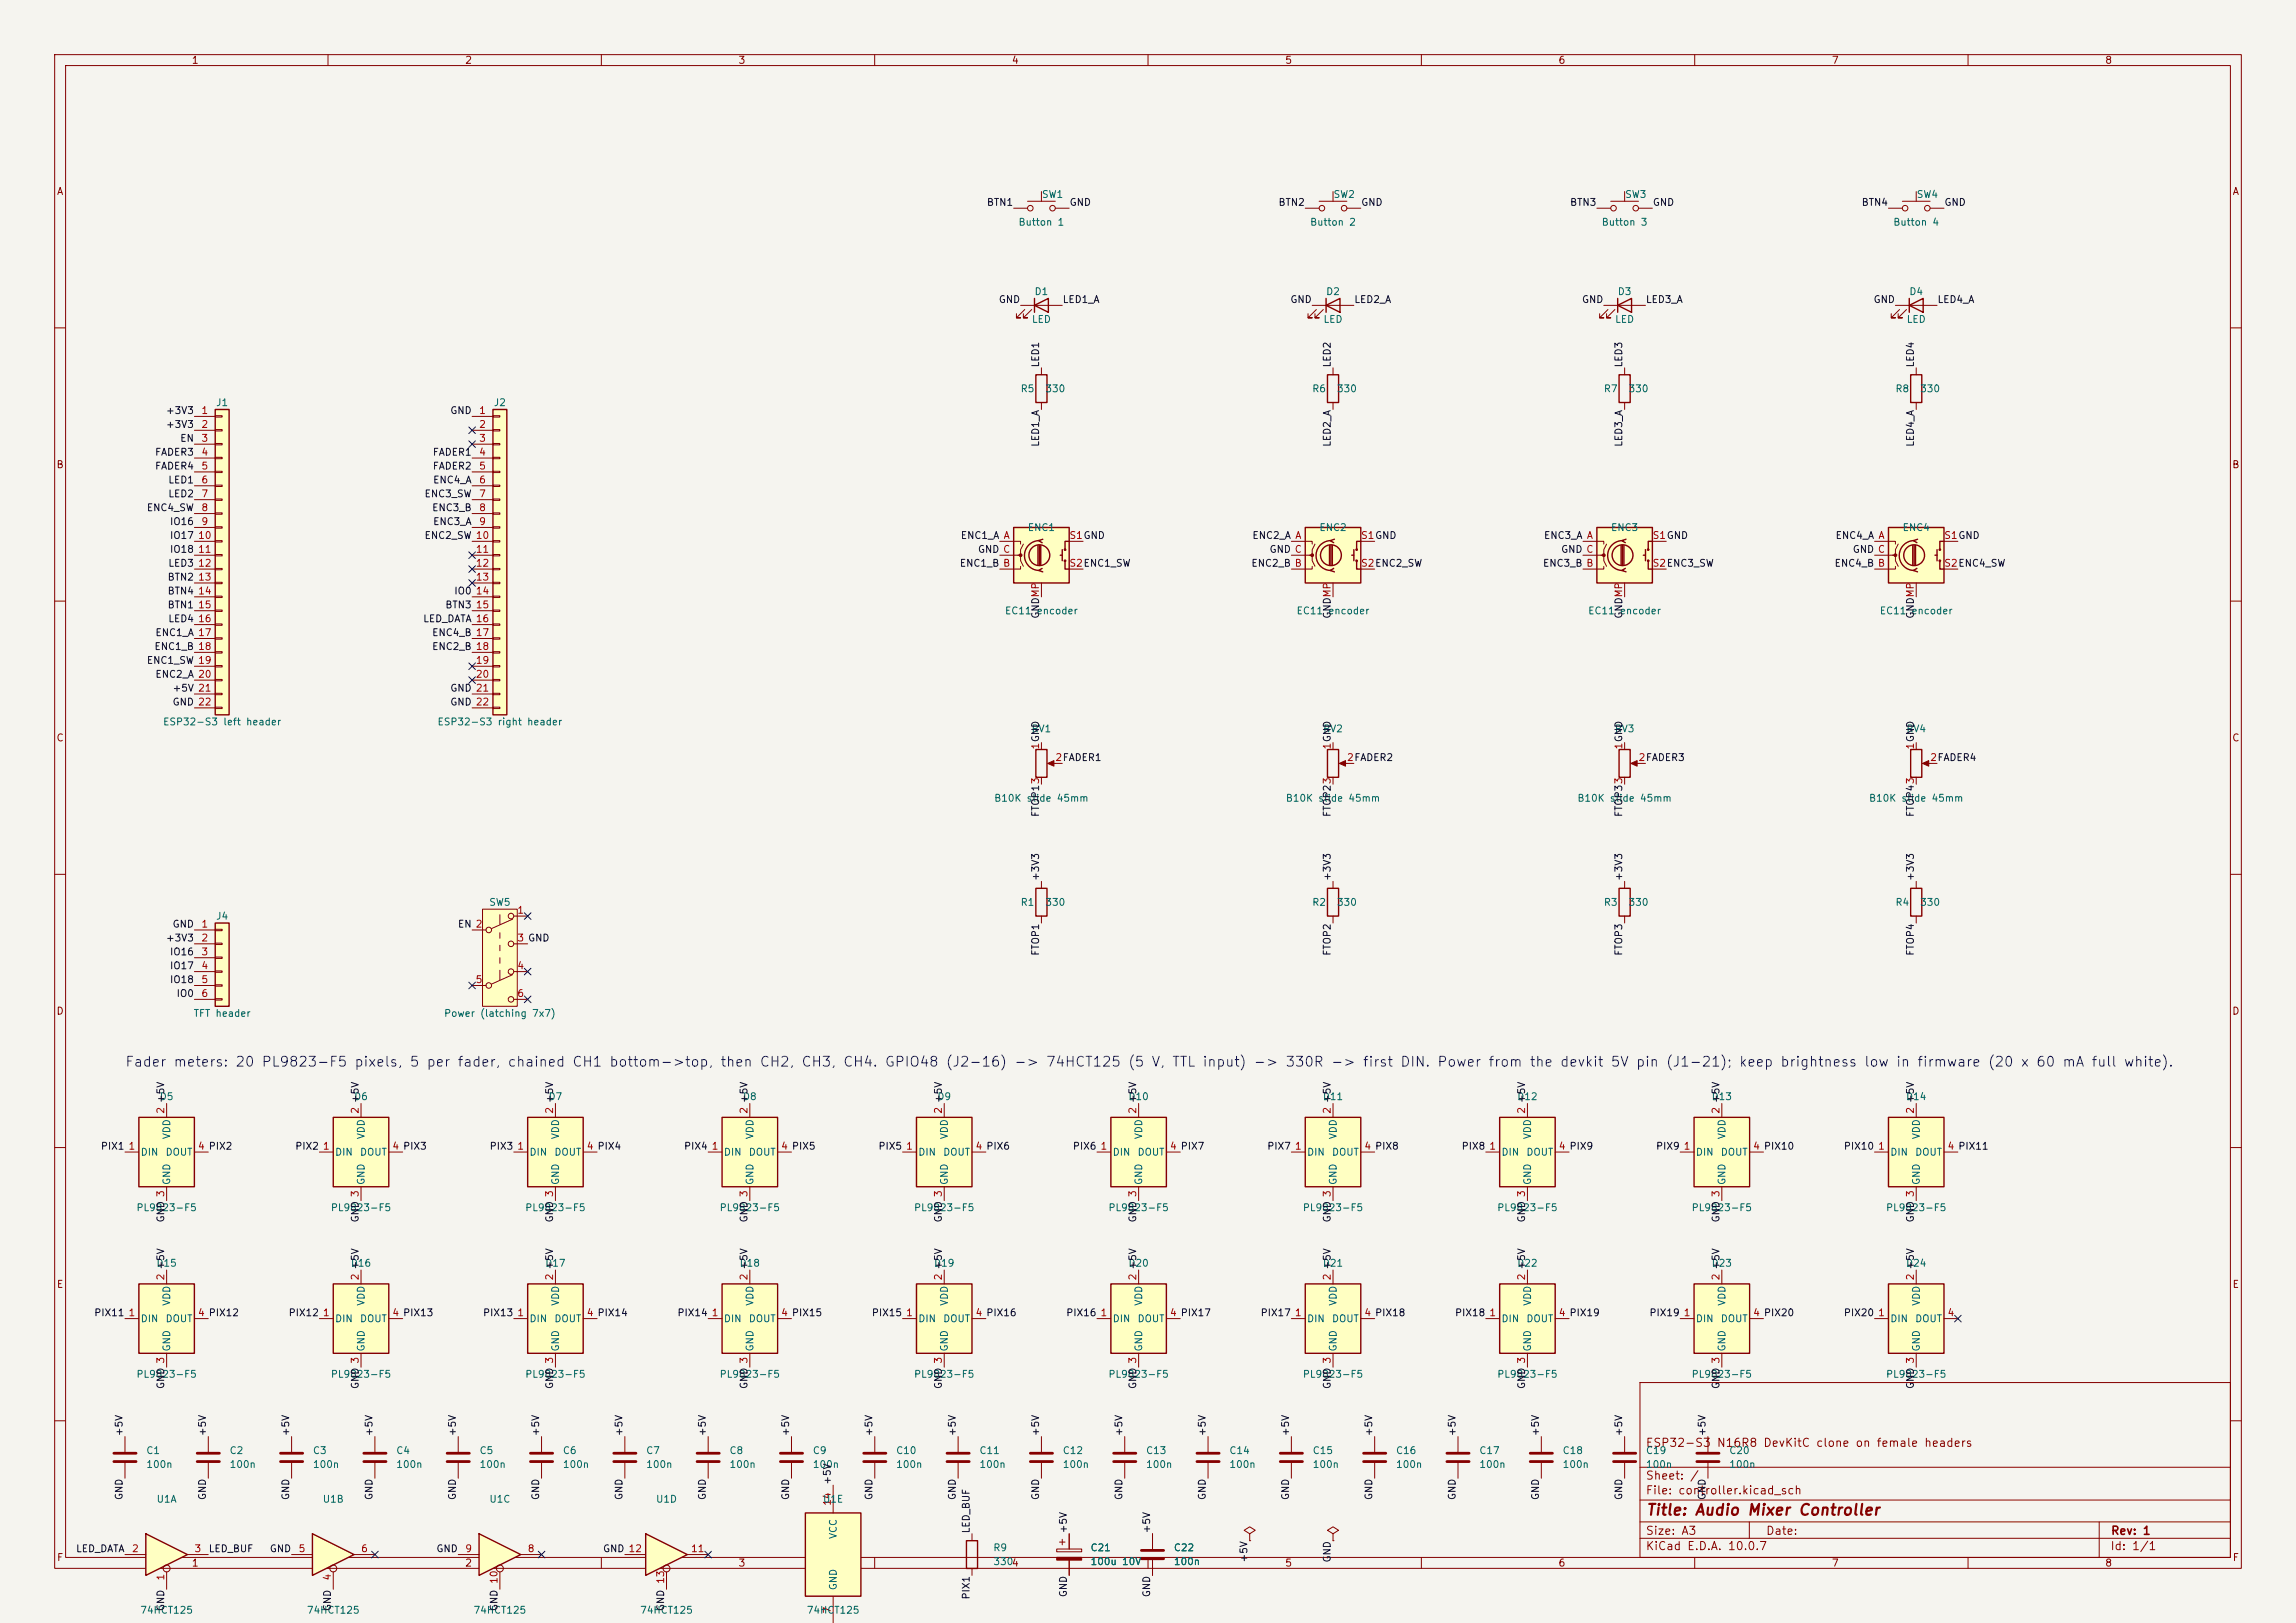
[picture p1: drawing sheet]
<svg xmlns="http://www.w3.org/2000/svg" width="420mm" height="297mm" viewBox="0 0 420 297" stroke-linecap="round" stroke-linejoin="round" font-family="sans-serif">
<defs><g id="words">
<text font-size="2" fill="#840000" x="301" y="277.8">Title: Audio Mixer Controller</text>
<text font-size="1.8" fill="#0000c2" x="22.8" y="195.6">Fader meters: 20 PL9823-F5 pixels, 5 per fader, chained CH1 bottom-&gt;top, then CH2, CH3, CH4. GPIO48 (J2-16) -&gt; 74HCT125 (5 V, TTL input) -&gt; 330R -&gt; first DIN. Power from the devkit 5V pin (J1-21); keep brightness low in firmware (20 x 60 mA full white).</text>
<g font-size="1.5" fill="#840000">
<text x="300.9" y="265.1">ESP32-S3 N16R8 DevKitC clone on female headers</text>
<text x="300.9" y="273.8">File: controller.kicad_sch</text>
<text x="300.9" y="271.1">Sheet: /</text>
<text x="300.9" y="281.2">Size: A3</text>
<text x="322.9" y="281.2">Date:</text>
<text x="386" y="281.2">Rev: 1</text>
<text x="300.9" y="284">KiCad E.D.A. 10.0.7</text>
<text x="385.9" y="284">Id: 1/1</text>
</g>
<g font-size="1.3" fill="#840000">
<text x="35" y="12">1</text>
<text x="85" y="12">2</text>
<text x="135" y="12">3</text>
<text x="185" y="12">4</text>
<text x="235" y="12">5</text>
<text x="285" y="12">6</text>
<text x="335" y="12">7</text>
<text x="385" y="12">8</text>
<text x="10.3" y="36">A</text>
<text x="408.3" y="36">A</text>
<text x="10.2" y="86">B</text>
<text x="408.2" y="86">B</text>
<text x="10.2" y="136">C</text>
<text x="408.2" y="136">C</text>
<text x="10.2" y="186">D</text>
<text x="408.2" y="186">D</text>
<text x="10.3" y="236">E</text>
<text x="408.3" y="236">E</text>
<text x="10.3" y="286">F</text>
<text x="35" y="287">1</text>
<text x="85" y="287">2</text>
<text x="135" y="287">3</text>
<text x="235" y="287">5</text>
<text x="285" y="287">6</text>
<text x="335" y="287">7</text>
<text x="385" y="287">8</text>
<text x="408.3" y="286">F</text>
</g>
<g font-size="1.3" fill="#0f0f0f">
<text x="180.4" y="38">BTN1</text>
<text x="195.6" y="38">GND</text>
<text x="233.8" y="38">BTN2</text>
<text x="248.9" y="38">GND</text>
<text x="287.1" y="38">BTN3</text>
<text x="302.2" y="38">GND</text>
<text x="340.4" y="38">BTN4</text>
<text x="355.6" y="38">GND</text>
<text x="182.6" y="55.8">GND</text>
<text x="194.3" y="55.8">LED1_A</text>
<text x="235.9" y="55.8">GND</text>
<text x="247.6" y="55.8">LED2_A</text>
<text x="289.3" y="55.8">GND</text>
<text x="301" y="55.8">LED3_A</text>
<text x="342.6" y="55.8">GND</text>
<text x="354.3" y="55.8">LED4_A</text>
<text x="190.4" y="67.3" transform="rotate(-90 190.4 67.3)">LED1</text>
<text x="243.7" y="67.3" transform="rotate(-90 243.7 67.3)">LED2</text>
<text x="297.1" y="67.3" transform="rotate(-90 297.1 67.3)">LED3</text>
<text x="350.4" y="67.3" transform="rotate(-90 350.4 67.3)">LED4</text>
<text x="30.3" y="76.1">+3V3</text>
<text x="82.3" y="76.1">GND</text>
<text x="28.3" y="83.7">FADER3</text>
<text x="30.3" y="78.6">+3V3</text>
<text x="32.9" y="81.2">EN</text>
<text x="79.1" y="83.7">FADER1</text>
<text x="190.4" y="81.9" transform="rotate(-90 190.4 81.9)">LED1_A</text>
<text x="243.7" y="81.9" transform="rotate(-90 243.7 81.9)">LED2_A</text>
<text x="297.1" y="81.9" transform="rotate(-90 297.1 81.9)">LED3_A</text>
<text x="350.4" y="81.9" transform="rotate(-90 350.4 81.9)">LED4_A</text>
<text x="28.3" y="86.2">FADER4</text>
<text x="30.7" y="88.8">LED1</text>
<text x="79.1" y="86.2">FADER2</text>
<text x="79.1" y="88.8">ENC4_A</text>
<text x="26.7" y="93.9">ENC4_SW</text>
<text x="30.7" y="91.3">LED2</text>
<text x="77.5" y="91.3">ENC3_SW</text>
<text x="78.9" y="93.9">ENC3_B</text>
<text x="31" y="96.4">IO16</text>
<text x="31" y="98.9">IO17</text>
<text x="31" y="101.5">IO18</text>
<text x="77.5" y="98.9">ENC2_SW 10</text>
<text x="79.1" y="96.4">ENC3_A</text>
<text x="175.6" y="98.9">ENC1_A A</text>
<text x="178.8" y="101.5">GND C</text>
<text x="229" y="98.9">ENC2_A A</text>
<text x="232.1" y="101.5">GND C</text>
<text x="282.3" y="98.9">ENC3_A A</text>
<text x="285.5" y="101.5">GND C</text>
<text x="335.7" y="98.9">ENC4_A A</text>
<text x="338.8" y="101.5">GND C</text>
<text x="30.6" y="106.6">BTN2</text>
<text x="30.7" y="104">LED3</text>
<text x="175.5" y="104">ENC1_B B</text>
<text x="228.8" y="104">ENC2_B B</text>
<text x="282.1" y="104">ENC3_B B</text>
<text x="335.5" y="104">ENC4_B B</text>
<text x="30.6" y="109.1">BTN4</text>
<text x="30.6" y="111.6">BTN1</text>
<text x="81.4" y="111.6">BTN3</text>
<text x="83" y="109.1">IO0</text>
<text x="190.4" y="113.3" transform="rotate(-90 190.4 113.3)">GNDMP</text>
<text x="243.7" y="113.3" transform="rotate(-90 243.7 113.3)">GNDMP</text>
<text x="297.1" y="113.3" transform="rotate(-90 297.1 113.3)">GNDMP</text>
<text x="350.4" y="113.3" transform="rotate(-90 350.4 113.3)">GNDMP</text>
<text x="28.1" y="119.3">ENC1_B 18</text>
<text x="28.3" y="116.7">ENC1_A 17</text>
<text x="30.7" y="114.2">LED4</text>
<text x="77.3" y="114.2">LED_DATA 16</text>
<text x="78.9" y="119.3">ENC2_B 18</text>
<text x="78.9" y="116.7">ENC4_B 17</text>
<text x="26.7" y="121.8">ENC1_SW 19</text>
<text x="28.3" y="124.3">ENC2_A 20</text>
<text x="31.5" y="126.9">+5V 21</text>
<text x="31.5" y="129.4">GND 22</text>
<text x="82.3" y="126.9">GND 21</text>
<text x="82.3" y="129.4">GND 22</text>
<text x="190.4" y="149.6" transform="rotate(-90 190.4 149.6)">FTOP13</text>
<text x="243.7" y="149.6" transform="rotate(-90 243.7 149.6)">FTOP23</text>
<text x="297.1" y="149.6" transform="rotate(-90 297.1 149.6)">FTOP33</text>
<text x="350.4" y="149.6" transform="rotate(-90 350.4 149.6)">FTOP43</text>
<text x="190.4" y="161.3" transform="rotate(-90 190.4 161.3)">+3V3</text>
<text x="243.7" y="161.3" transform="rotate(-90 243.7 161.3)">+3V3</text>
<text x="297.1" y="161.3" transform="rotate(-90 297.1 161.3)">+3V3</text>
<text x="350.4" y="161.3" transform="rotate(-90 350.4 161.3)">+3V3</text>
<text x="30.3" y="172.6">+3V3</text>
<text x="31.5" y="170.1">GND</text>
<text x="83.7" y="170.1">EN 2</text>
<text x="31" y="175.1">IO16</text>
<text x="31" y="177.7">IO17</text>
<text x="190.4" y="175" transform="rotate(-90 190.4 175)">FTOP1</text>
<text x="243.7" y="175" transform="rotate(-90 243.7 175)">FTOP2</text>
<text x="297.1" y="175" transform="rotate(-90 297.1 175)">FTOP3</text>
<text x="350.4" y="175" transform="rotate(-90 350.4 175)">FTOP4</text>
<text x="31" y="180.2">IO18</text>
<text x="32.2" y="182.8">IO0</text>
<text x="18.3" y="210.7">PIX1</text>
<text x="53.9" y="210.7">PIX2</text>
<text x="89.5" y="210.7">PIX3</text>
<text x="125" y="210.7">PIX4</text>
<text x="160.6" y="210.7">PIX5</text>
<text x="196.1" y="210.7">PIX6</text>
<text x="231.7" y="210.7">PIX7</text>
<text x="267.3" y="210.7">PIX8</text>
<text x="302.8" y="210.7">PIX9</text>
<text x="337.2" y="210.7">PIX10</text>
<text x="30.4" y="223.8" transform="rotate(-90 30.4 223.8)">GND 3</text>
<text x="65.9" y="223.8" transform="rotate(-90 65.9 223.8)">GND 3</text>
<text x="101.5" y="223.8" transform="rotate(-90 101.5 223.8)">GND 3</text>
<text x="137" y="223.8" transform="rotate(-90 137 223.8)">GND 3</text>
<text x="172.6" y="223.8" transform="rotate(-90 172.6 223.8)">GND 3</text>
<text x="208.2" y="223.8" transform="rotate(-90 208.2 223.8)">GND 3</text>
<text x="243.7" y="223.8" transform="rotate(-90 243.7 223.8)">GND 3</text>
<text x="279.3" y="223.8" transform="rotate(-90 279.3 223.8)">GND 3</text>
<text x="314.8" y="223.8" transform="rotate(-90 314.8 223.8)">GND 3</text>
<text x="350.4" y="223.8" transform="rotate(-90 350.4 223.8)">GND 3</text>
<text x="17.1" y="241.2">PIX11</text>
<text x="52.7" y="241.2">PIX12</text>
<text x="88.2" y="241.2">PIX13</text>
<text x="123.8" y="241.2">PIX14</text>
<text x="159.4" y="241.2">PIX15</text>
<text x="194.9" y="241.2">PIX16</text>
<text x="230.5" y="241.2">PIX17</text>
<text x="266" y="241.2">PIX18</text>
<text x="301.6" y="241.2">PIX19</text>
<text x="337.2" y="241.2">PIX20</text>
<text x="30.4" y="254.3" transform="rotate(-90 30.4 254.3)">GND 3</text>
<text x="65.9" y="254.3" transform="rotate(-90 65.9 254.3)">GND 3</text>
<text x="101.5" y="254.3" transform="rotate(-90 101.5 254.3)">GND 3</text>
<text x="137" y="254.3" transform="rotate(-90 137 254.3)">GND 3</text>
<text x="172.6" y="254.3" transform="rotate(-90 172.6 254.3)">GND 3</text>
<text x="208.2" y="254.3" transform="rotate(-90 208.2 254.3)">GND 3</text>
<text x="243.7" y="254.3" transform="rotate(-90 243.7 254.3)">GND 3</text>
<text x="279.3" y="254.3" transform="rotate(-90 279.3 254.3)">GND 3</text>
<text x="314.8" y="254.3" transform="rotate(-90 314.8 254.3)">GND 3</text>
<text x="350.4" y="254.3" transform="rotate(-90 350.4 254.3)">GND 3</text>
<text x="22.7" y="262.9" transform="rotate(-90 22.7 262.9)">+5V</text>
<text x="38" y="262.9" transform="rotate(-90 38 262.9)">+5V</text>
<text x="53.2" y="262.9" transform="rotate(-90 53.2 262.9)">+5V</text>
<text x="68.5" y="262.9" transform="rotate(-90 68.5 262.9)">+5V</text>
<text x="83.7" y="262.9" transform="rotate(-90 83.7 262.9)">+5V</text>
<text x="98.9" y="262.9" transform="rotate(-90 98.9 262.9)">+5V</text>
<text x="114.2" y="262.9" transform="rotate(-90 114.2 262.9)">+5V</text>
<text x="129.4" y="262.9" transform="rotate(-90 129.4 262.9)">+5V</text>
<text x="144.7" y="262.9" transform="rotate(-90 144.7 262.9)">+5V</text>
<text x="159.9" y="262.9" transform="rotate(-90 159.9 262.9)">+5V</text>
<text x="175.1" y="262.9" transform="rotate(-90 175.1 262.9)">+5V</text>
<text x="190.4" y="262.9" transform="rotate(-90 190.4 262.9)">+5V</text>
<text x="205.6" y="262.9" transform="rotate(-90 205.6 262.9)">+5V</text>
<text x="220.9" y="262.9" transform="rotate(-90 220.9 262.9)">+5V</text>
<text x="236.1" y="262.9" transform="rotate(-90 236.1 262.9)">+5V</text>
<text x="251.3" y="262.9" transform="rotate(-90 251.3 262.9)">+5V</text>
<text x="266.6" y="262.9" transform="rotate(-90 266.6 262.9)">+5V</text>
<text x="281.8" y="262.9" transform="rotate(-90 281.8 262.9)">+5V</text>
<text x="297.1" y="262.9" transform="rotate(-90 297.1 262.9)">+5V</text>
<text x="312.3" y="262.9" transform="rotate(-90 312.3 262.9)">+5V</text>
<text x="22.7" y="274.6" transform="rotate(-90 22.7 274.6)">GND</text>
<text x="38" y="274.6" transform="rotate(-90 38 274.6)">GND</text>
<text x="53.2" y="274.6" transform="rotate(-90 53.2 274.6)">GND</text>
<text x="68.5" y="274.6" transform="rotate(-90 68.5 274.6)">GND</text>
<text x="83.7" y="274.6" transform="rotate(-90 83.7 274.6)">GND</text>
<text x="98.9" y="274.6" transform="rotate(-90 98.9 274.6)">GND</text>
<text x="114.2" y="274.6" transform="rotate(-90 114.2 274.6)">GND</text>
<text x="129.4" y="274.6" transform="rotate(-90 129.4 274.6)">GND</text>
<text x="144.7" y="274.6" transform="rotate(-90 144.7 274.6)">GND</text>
<text x="152.3" y="271.8" transform="rotate(-90 152.3 271.8)">+5V</text>
<text x="159.9" y="274.6" transform="rotate(-90 159.9 274.6)">GND</text>
<text x="175.1" y="274.6" transform="rotate(-90 175.1 274.6)">GND</text>
<text x="190.4" y="274.6" transform="rotate(-90 190.4 274.6)">GND</text>
<text x="205.6" y="274.6" transform="rotate(-90 205.6 274.6)">GND</text>
<text x="220.9" y="274.6" transform="rotate(-90 220.9 274.6)">GND</text>
<text x="236.1" y="274.6" transform="rotate(-90 236.1 274.6)">GND</text>
<text x="251.3" y="274.6" transform="rotate(-90 251.3 274.6)">GND</text>
<text x="266.6" y="274.6" transform="rotate(-90 266.6 274.6)">GND</text>
<text x="281.8" y="274.6" transform="rotate(-90 281.8 274.6)">GND</text>
<text x="297.1" y="274.6" transform="rotate(-90 297.1 274.6)">GND</text>
<text x="312.3" y="274.6" transform="rotate(-90 312.3 274.6)">GND</text>
<text x="177.7" y="280.7" transform="rotate(-90 177.7 280.7)">LED_BUF</text>
<text x="195.5" y="280.7" transform="rotate(-90 195.5 280.7)">+5V</text>
<text x="210.7" y="280.7" transform="rotate(-90 210.7 280.7)">+5V</text>
<text x="13.8" y="284.4">LED_DATA</text>
<text x="38.1" y="284.4">LED_BUF</text>
<text x="49.2" y="284.4">GND</text>
<text x="79.7" y="284.4">GND</text>
<text x="110.2" y="284.4">GND 12</text>
<text x="228.5" y="286" transform="rotate(-90 228.5 286)">+5V</text>
<text x="243.7" y="286" transform="rotate(-90 243.7 286)">GND</text>
<text x="177.7" y="292.8" transform="rotate(-90 177.7 292.8)">PIX1</text>
<text x="195.5" y="292.4" transform="rotate(-90 195.5 292.4)">GND</text>
<text x="210.7" y="292.4" transform="rotate(-90 210.7 292.4)">GND</text>
<text x="30.4" y="294.9" transform="rotate(-90 30.4 294.9)">GND</text>
<text x="60.8" y="294.9" transform="rotate(-90 60.8 294.9)">GND</text>
<text x="91.3" y="294.9" transform="rotate(-90 91.3 294.9)">GND</text>
<text x="121.8" y="294.9" transform="rotate(-90 121.8 294.9)">GND</text>
</g>
<g font-size="1.3" fill="#006464">
<text x="186.2" y="41.6">Button 1</text>
<text x="190.5" y="36.5">SW1</text>
<text x="239.5" y="41.6">Button 2</text>
<text x="243.8" y="36.5">SW2</text>
<text x="292.9" y="41.6">Button 3</text>
<text x="297.2" y="36.5">SW3</text>
<text x="346.2" y="41.6">Button 4</text>
<text x="350.5" y="36.5">SW4</text>
<text x="188.6" y="59.4">LED</text>
<text x="189.1" y="54.3">D1</text>
<text x="242" y="59.4">LED</text>
<text x="242.5" y="54.3">D2</text>
<text x="295.3" y="59.4">LED</text>
<text x="295.8" y="54.3">D3</text>
<text x="348.7" y="59.4">LED</text>
<text x="349.2" y="54.3">D4</text>
<text x="39.4" y="74.6">J1</text>
<text x="90.2" y="74.6">J2</text>
<text x="186.6" y="72.1">R5</text>
<text x="191.1" y="72.1">330</text>
<text x="239.9" y="72.1">R6</text>
<text x="244.4" y="72.1">330</text>
<text x="293.3" y="72.1">R7</text>
<text x="297.8" y="72.1">330</text>
<text x="346.6" y="72.1">R8</text>
<text x="351.1" y="72.1">330</text>
<text x="187.9" y="97.5">ENC1</text>
<text x="241.2" y="97.5">ENC2</text>
<text x="294.6" y="97.5">ENC3</text>
<text x="347.9" y="97.5">ENC4</text>
<text x="183.7" y="112.7">EC11 encoder</text>
<text x="237.1" y="112.7">EC11 encoder</text>
<text x="290.4" y="112.7">EC11 encoder</text>
<text x="343.7" y="112.7">EC11 encoder</text>
<text x="29.7" y="133">ESP32-S3 left header</text>
<text x="79.9" y="133">ESP32-S3 right header</text>
<text x="188.6" y="134.3">RV1</text>
<text x="241.9" y="134.3">RV2</text>
<text x="295.3" y="134.3">RV3</text>
<text x="348.6" y="134.3">RV4</text>
<text x="181.8" y="147">B10K slide 45mm</text>
<text x="235.1" y="147">B10K slide 45mm</text>
<text x="288.4" y="147">B10K slide 45mm</text>
<text x="341.8" y="147">B10K slide 45mm</text>
<text x="89.4" y="166.1">SW5</text>
<text x="186.6" y="166.1">R1</text>
<text x="191.1" y="166.1">330</text>
<text x="239.9" y="166.1">R2</text>
<text x="244.4" y="166.1">330</text>
<text x="293.3" y="166.1">R3</text>
<text x="297.8" y="166.1">330</text>
<text x="346.6" y="166.1">R4</text>
<text x="351.1" y="166.1">330</text>
<text x="39.4" y="168.6">J4</text>
<text x="35.3" y="186.4">TFT header</text>
<text x="81.1" y="186.4">Power (latching 7x7)</text>
<text x="29.1" y="201.6">D5</text>
<text x="64.7" y="201.6">D6</text>
<text x="100.2" y="201.6">D7</text>
<text x="135.8" y="201.6">D8</text>
<text x="171.4" y="201.6">D9</text>
<text x="206.3" y="201.6">D10</text>
<text x="241.9" y="201.6">D11</text>
<text x="277.4" y="201.6">D12</text>
<text x="313" y="201.6">D13</text>
<text x="348.5" y="201.6">D14</text>
<text x="31.4" y="208.6" transform="rotate(-90 31.4 208.6)">VDD</text>
<text x="67" y="208.6" transform="rotate(-90 67 208.6)">VDD</text>
<text x="102.6" y="208.6" transform="rotate(-90 102.6 208.6)">VDD</text>
<text x="138.1" y="208.6" transform="rotate(-90 138.1 208.6)">VDD</text>
<text x="173.7" y="208.6" transform="rotate(-90 173.7 208.6)">VDD</text>
<text x="209.2" y="208.6" transform="rotate(-90 209.2 208.6)">VDD</text>
<text x="244.8" y="208.6" transform="rotate(-90 244.8 208.6)">VDD</text>
<text x="280.4" y="208.6" transform="rotate(-90 280.4 208.6)">VDD</text>
<text x="315.9" y="208.6" transform="rotate(-90 315.9 208.6)">VDD</text>
<text x="351.5" y="208.6" transform="rotate(-90 351.5 208.6)">VDD</text>
<text x="25.6" y="211.8">DIN</text>
<text x="30.2" y="211.8">DOUT</text>
<text x="61.2" y="211.8">DIN</text>
<text x="65.7" y="211.8">DOUT</text>
<text x="96.7" y="211.8">DIN</text>
<text x="101.3" y="211.8">DOUT</text>
<text x="132.3" y="211.8">DIN</text>
<text x="136.9" y="211.8">DOUT</text>
<text x="167.9" y="211.8">DIN</text>
<text x="172.4" y="211.8">DOUT</text>
<text x="203.4" y="211.8">DIN</text>
<text x="208" y="211.8">DOUT</text>
<text x="239" y="211.8">DIN</text>
<text x="243.5" y="211.8">DOUT</text>
<text x="274.5" y="211.8">DIN</text>
<text x="279.1" y="211.8">DOUT</text>
<text x="310.1" y="211.8">DIN</text>
<text x="314.7" y="211.8">DOUT</text>
<text x="345.7" y="211.8">DIN</text>
<text x="350.2" y="211.8">DOUT</text>
<text x="24.8" y="221.9">PL9823-F5</text>
<text x="31.4" y="216.9" transform="rotate(-90 31.4 216.9)">GND</text>
<text x="60.4" y="221.9">PL9823-F5</text>
<text x="67" y="216.9" transform="rotate(-90 67 216.9)">GND</text>
<text x="96" y="221.9">PL9823-F5</text>
<text x="102.6" y="216.9" transform="rotate(-90 102.6 216.9)">GND</text>
<text x="131.5" y="221.9">PL9823-F5</text>
<text x="138.1" y="216.9" transform="rotate(-90 138.1 216.9)">GND</text>
<text x="167.1" y="221.9">PL9823-F5</text>
<text x="173.7" y="216.9" transform="rotate(-90 173.7 216.9)">GND</text>
<text x="202.6" y="221.9">PL9823-F5</text>
<text x="209.2" y="216.9" transform="rotate(-90 209.2 216.9)">GND</text>
<text x="238.2" y="221.9">PL9823-F5</text>
<text x="244.8" y="216.9" transform="rotate(-90 244.8 216.9)">GND</text>
<text x="273.8" y="221.9">PL9823-F5</text>
<text x="280.4" y="216.9" transform="rotate(-90 280.4 216.9)">GND</text>
<text x="309.3" y="221.9">PL9823-F5</text>
<text x="315.9" y="216.9" transform="rotate(-90 315.9 216.9)">GND</text>
<text x="344.9" y="221.9">PL9823-F5</text>
<text x="351.5" y="216.9" transform="rotate(-90 351.5 216.9)">GND</text>
<text x="28.5" y="232.1">D15</text>
<text x="64.1" y="232.1">D16</text>
<text x="99.6" y="232.1">D17</text>
<text x="135.2" y="232.1">D18</text>
<text x="170.7" y="232.1">D19</text>
<text x="206.3" y="232.1">D20</text>
<text x="241.9" y="232.1">D21</text>
<text x="277.4" y="232.1">D22</text>
<text x="313" y="232.1">D23</text>
<text x="348.5" y="232.1">D24</text>
<text x="31.4" y="239.1" transform="rotate(-90 31.4 239.1)">VDD</text>
<text x="67" y="239.1" transform="rotate(-90 67 239.1)">VDD</text>
<text x="102.6" y="239.1" transform="rotate(-90 102.6 239.1)">VDD</text>
<text x="138.1" y="239.1" transform="rotate(-90 138.1 239.1)">VDD</text>
<text x="173.7" y="239.1" transform="rotate(-90 173.7 239.1)">VDD</text>
<text x="209.2" y="239.1" transform="rotate(-90 209.2 239.1)">VDD</text>
<text x="244.8" y="239.1" transform="rotate(-90 244.8 239.1)">VDD</text>
<text x="280.4" y="239.1" transform="rotate(-90 280.4 239.1)">VDD</text>
<text x="315.9" y="239.1" transform="rotate(-90 315.9 239.1)">VDD</text>
<text x="351.5" y="239.1" transform="rotate(-90 351.5 239.1)">VDD</text>
<text x="25.6" y="242.3">DIN</text>
<text x="30.2" y="242.3">DOUT</text>
<text x="61.2" y="242.3">DIN</text>
<text x="65.7" y="242.3">DOUT</text>
<text x="96.7" y="242.3">DIN</text>
<text x="101.3" y="242.3">DOUT</text>
<text x="132.3" y="242.3">DIN</text>
<text x="136.9" y="242.3">DOUT</text>
<text x="167.9" y="242.3">DIN</text>
<text x="172.4" y="242.3">DOUT</text>
<text x="203.4" y="242.3">DIN</text>
<text x="208" y="242.3">DOUT</text>
<text x="239" y="242.3">DIN</text>
<text x="243.5" y="242.3">DOUT</text>
<text x="274.5" y="242.3">DIN</text>
<text x="279.1" y="242.3">DOUT</text>
<text x="310.1" y="242.3">DIN</text>
<text x="314.7" y="242.3">DOUT</text>
<text x="345.7" y="242.3">DIN</text>
<text x="350.2" y="242.3">DOUT</text>
<text x="31.4" y="247.4" transform="rotate(-90 31.4 247.4)">GND</text>
<text x="67" y="247.4" transform="rotate(-90 67 247.4)">GND</text>
<text x="102.6" y="247.4" transform="rotate(-90 102.6 247.4)">GND</text>
<text x="138.1" y="247.4" transform="rotate(-90 138.1 247.4)">GND</text>
<text x="173.7" y="247.4" transform="rotate(-90 173.7 247.4)">GND</text>
<text x="209.2" y="247.4" transform="rotate(-90 209.2 247.4)">GND</text>
<text x="244.8" y="247.4" transform="rotate(-90 244.8 247.4)">GND</text>
<text x="280.4" y="247.4" transform="rotate(-90 280.4 247.4)">GND</text>
<text x="315.9" y="247.4" transform="rotate(-90 315.9 247.4)">GND</text>
<text x="351.5" y="247.4" transform="rotate(-90 351.5 247.4)">GND</text>
<text x="24.8" y="252.4">PL9823-F5</text>
<text x="60.4" y="252.4">PL9823-F5</text>
<text x="96" y="252.4">PL9823-F5</text>
<text x="131.5" y="252.4">PL9823-F5</text>
<text x="167.1" y="252.4">PL9823-F5</text>
<text x="202.6" y="252.4">PL9823-F5</text>
<text x="238.2" y="252.4">PL9823-F5</text>
<text x="273.8" y="252.4">PL9823-F5</text>
<text x="309.3" y="252.4">PL9823-F5</text>
<text x="344.9" y="252.4">PL9823-F5</text>
<text x="26.7" y="266.4">C1</text>
<text x="26.7" y="268.9">100n</text>
<text x="41.9" y="266.4">C2</text>
<text x="41.9" y="268.9">100n</text>
<text x="57.1" y="266.4">C3</text>
<text x="57.1" y="268.9">100n</text>
<text x="72.4" y="266.4">C4</text>
<text x="72.4" y="268.9">100n</text>
<text x="87.6" y="266.4">C5</text>
<text x="87.6" y="268.9">100n</text>
<text x="102.9" y="266.4">C6</text>
<text x="102.9" y="268.9">100n</text>
<text x="118.1" y="266.4">C7</text>
<text x="118.1" y="268.9">100n</text>
<text x="133.3" y="266.4">C8</text>
<text x="133.3" y="268.9">100n</text>
<text x="148.6" y="266.4">C9</text>
<text x="148.6" y="268.9">100n</text>
<text x="163.8" y="266.4">C10</text>
<text x="163.8" y="268.9">100n</text>
<text x="179.1" y="266.4">C11</text>
<text x="179.1" y="268.9">100n</text>
<text x="194.3" y="266.4">C12</text>
<text x="194.3" y="268.9">100n</text>
<text x="209.5" y="266.4">C13</text>
<text x="209.5" y="268.9">100n</text>
<text x="224.8" y="266.4">C14</text>
<text x="224.8" y="268.9">100n</text>
<text x="240" y="266.4">C15</text>
<text x="240" y="268.9">100n</text>
<text x="255.3" y="266.4">C16</text>
<text x="255.3" y="268.9">100n</text>
<text x="270.5" y="266.4">C17</text>
<text x="270.5" y="268.9">100n</text>
<text x="285.7" y="266.4">C18</text>
<text x="285.7" y="268.9">100n</text>
<text x="301" y="266.4">C19</text>
<text x="301" y="268.9">100n</text>
<text x="316.2" y="266.4">C20</text>
<text x="316.2" y="268.9">100n</text>
<text x="28.5" y="275.3">U1A</text>
<text x="58.9" y="275.3">U1B</text>
<text x="89.4" y="275.3">U1C</text>
<text x="119.9" y="275.3">U1D</text>
<text x="150.4" y="275.3">U1E</text>
<text x="153.4" y="281.7" transform="rotate(-90 153.4 281.7)">VCC</text>
<text x="181.6" y="284.2">R9</text>
<text x="181.6" y="286.7">3304</text>
<text x="199.4" y="284.2">C21</text>
<text x="199.4" y="286.7">100u 10V</text>
<text x="214.6" y="284.2">C22</text>
<text x="214.6" y="286.7">100n</text>
<text x="153.4" y="291.1" transform="rotate(-90 153.4 291.1)">GND</text>
<text x="25.5" y="295.6">74HCT125</text>
<text x="56" y="295.6">74HCT125</text>
<text x="86.5" y="295.6">74HCT125</text>
<text x="117" y="295.6">74HCT125</text>
<text x="147.5" y="295.6">74HCT125</text>
</g>
<g font-size="1.3" fill="#a90000">
<text x="36.7" y="76.1">1</text>
<text x="87.5" y="76.1">1</text>
<text x="36.7" y="78.6">2</text>
<text x="36.7" y="81.1">3</text>
<text x="36.7" y="83.7">4</text>
<text x="87.5" y="78.6">2</text>
<text x="87.5" y="81.1">3</text>
<text x="87.5" y="83.7">4</text>
<text x="36.7" y="86.2">5</text>
<text x="36.7" y="88.8">6</text>
<text x="87.5" y="86.2">5</text>
<text x="87.5" y="88.8">6</text>
<text x="36.7" y="91.3">7</text>
<text x="36.7" y="93.8">8</text>
<text x="87.5" y="91.3">7</text>
<text x="87.5" y="93.8">8</text>
<text x="36.1" y="98.9">10</text>
<text x="36.1" y="101.5">11</text>
<text x="36.7" y="96.4">9</text>
<text x="86.9" y="101.5">11</text>
<text x="87.5" y="96.4">9</text>
<text x="195.5" y="98.9">S1GND</text>
<text x="248.9" y="98.9">S1GND</text>
<text x="302.2" y="98.9">S1GND</text>
<text x="355.5" y="98.9">S1GND</text>
<text x="36.1" y="104">12</text>
<text x="36.1" y="106.5">13</text>
<text x="86.9" y="104">12</text>
<text x="86.9" y="106.5">13</text>
<text x="195.5" y="104">S2ENC1_SW</text>
<text x="248.9" y="104">S2ENC2_SW</text>
<text x="302.2" y="104">S2ENC3_SW</text>
<text x="355.5" y="104">S2ENC4_SW</text>
<text x="36.1" y="109.1">14</text>
<text x="36.1" y="111.6">15</text>
<text x="86.9" y="109.1">14</text>
<text x="86.9" y="111.6">15</text>
<text x="36.1" y="114.2">16</text>
<text x="86.9" y="121.8">19</text>
<text x="86.9" y="124.3">20</text>
<text x="190.4" y="137.3" transform="rotate(-90 190.4 137.3)">1GND</text>
<text x="243.7" y="137.3" transform="rotate(-90 243.7 137.3)">1GND</text>
<text x="297" y="137.3" transform="rotate(-90 297 137.3)">1GND</text>
<text x="350.4" y="137.3" transform="rotate(-90 350.4 137.3)">1GND</text>
<text x="192.9" y="139.6">2FADER1</text>
<text x="246.3" y="139.6">2FADER2</text>
<text x="299.6" y="139.6">2FADER3</text>
<text x="353" y="139.6">2FADER4</text>
<text x="94.5" y="167.5">1</text>
<text x="36.7" y="170">1</text>
<text x="36.7" y="172.6">2</text>
<text x="94.5" y="172.6">3 GND</text>
<text x="36.7" y="175.1">3</text>
<text x="36.7" y="177.7">4</text>
<text x="94.5" y="177.7">4</text>
<text x="36.7" y="180.2">5</text>
<text x="36.7" y="182.7">6</text>
<text x="86.9" y="180.2">5</text>
<text x="94.5" y="182.7">6</text>
<text x="30.3" y="203.9" transform="rotate(-90 30.3 203.9)">2 +5V</text>
<text x="65.9" y="203.9" transform="rotate(-90 65.9 203.9)">2 +5V</text>
<text x="101.5" y="203.9" transform="rotate(-90 101.5 203.9)">2 +5V</text>
<text x="137" y="203.9" transform="rotate(-90 137 203.9)">2 +5V</text>
<text x="172.6" y="203.9" transform="rotate(-90 172.6 203.9)">2 +5V</text>
<text x="208.1" y="203.9" transform="rotate(-90 208.1 203.9)">2 +5V</text>
<text x="243.7" y="203.9" transform="rotate(-90 243.7 203.9)">2 +5V</text>
<text x="279.3" y="203.9" transform="rotate(-90 279.3 203.9)">2 +5V</text>
<text x="314.8" y="203.9" transform="rotate(-90 314.8 203.9)">2 +5V</text>
<text x="350.4" y="203.9" transform="rotate(-90 350.4 203.9)">2 +5V</text>
<text x="23.4" y="210.7">1</text>
<text x="36.1" y="210.7">4 PIX2</text>
<text x="59" y="210.7">1</text>
<text x="71.7" y="210.7">4 PIX3</text>
<text x="94.5" y="210.7">1</text>
<text x="107.2" y="210.7">4 PIX4</text>
<text x="130.1" y="210.7">1</text>
<text x="142.8" y="210.7">4 PIX5</text>
<text x="165.6" y="210.7">1</text>
<text x="178.3" y="210.7">4 PIX6</text>
<text x="201.2" y="210.7">1</text>
<text x="213.9" y="210.7">4 PIX7</text>
<text x="236.8" y="210.7">1</text>
<text x="249.5" y="210.7">4 PIX8</text>
<text x="272.3" y="210.7">1</text>
<text x="285" y="210.7">4 PIX9</text>
<text x="307.9" y="210.7">1</text>
<text x="320.6" y="210.7">4 PIX10</text>
<text x="343.4" y="210.7">1</text>
<text x="356.1" y="210.7">4 PIX11</text>
<text x="30.3" y="234.4" transform="rotate(-90 30.3 234.4)">2 +5V</text>
<text x="65.9" y="234.4" transform="rotate(-90 65.9 234.4)">2 +5V</text>
<text x="101.5" y="234.4" transform="rotate(-90 101.5 234.4)">2 +5V</text>
<text x="137" y="234.4" transform="rotate(-90 137 234.4)">2 +5V</text>
<text x="172.6" y="234.4" transform="rotate(-90 172.6 234.4)">2 +5V</text>
<text x="208.1" y="234.4" transform="rotate(-90 208.1 234.4)">2 +5V</text>
<text x="243.7" y="234.4" transform="rotate(-90 243.7 234.4)">2 +5V</text>
<text x="279.3" y="234.4" transform="rotate(-90 279.3 234.4)">2 +5V</text>
<text x="314.8" y="234.4" transform="rotate(-90 314.8 234.4)">2 +5V</text>
<text x="350.4" y="234.4" transform="rotate(-90 350.4 234.4)">2 +5V</text>
<text x="23.4" y="241.2">1</text>
<text x="36.1" y="241.2">4 PIX12</text>
<text x="59" y="241.2">1</text>
<text x="71.7" y="241.2">4 PIX13</text>
<text x="94.5" y="241.2">1</text>
<text x="107.2" y="241.2">4 PIX14</text>
<text x="130.1" y="241.2">1</text>
<text x="142.8" y="241.2">4 PIX15</text>
<text x="165.6" y="241.2">1</text>
<text x="178.3" y="241.2">4 PIX16</text>
<text x="201.2" y="241.2">1</text>
<text x="213.9" y="241.2">4 PIX17</text>
<text x="236.8" y="241.2">1</text>
<text x="249.5" y="241.2">4 PIX18</text>
<text x="272.3" y="241.2">1</text>
<text x="285" y="241.2">4 PIX19</text>
<text x="307.9" y="241.2">1</text>
<text x="320.6" y="241.2">4 PIX20</text>
<text x="343.4" y="241.2">1</text>
<text x="356.1" y="241.2">4</text>
<text x="152.3" y="275.7" transform="rotate(-90 152.3 275.7)">14</text>
<text x="24" y="284.3">2</text>
<text x="35.5" y="284.3">3</text>
<text x="54.5" y="284.3">5</text>
<text x="65.9" y="284.3">6</text>
<text x="85" y="284.3">9</text>
<text x="96.4" y="284.3">8</text>
<text x="126.3" y="284.3">11</text>
<text x="30.3" y="289.3" transform="rotate(-90 30.3 289.3)">1</text>
<text x="60.8" y="289.3" transform="rotate(-90 60.8 289.3)">4</text>
<text x="91.3" y="289.9" transform="rotate(-90 91.3 289.9)">10</text>
<text x="121.8" y="289.9" transform="rotate(-90 121.8 289.9)">13</text>
<text x="152.3" y="295.4" transform="rotate(-90 152.3 295.4)">7</text>
</g>
</g></defs>
<path d="M0 0h420v297h-420z" fill="#f5f4ef" stroke="#f5f4ef" stroke-width=".18"/>
<g fill="none" stroke="#840000" stroke-width=".18">
<path d="M10 10h400v277h-400zM12 12h396v273h-396zM60 10v2M110 10v2M160 10v2M210 10v2M260 10v2M310 10v2M360 10v2M10 60h2M408 60h2M10 110h2"/>
<path d="M408 110h2M243.8 135.9v1.3M245.4 139.7h2.2M10 160h2M243.8 142.2v1.3M408 160h2M243.8 161.3v1.3M243.8 167.6v1.3M10 210h2M408 210h2M300 253h108v32h-108zM10 260h2"/>
<path d="M300 278.5h108M300 274.5h108M300 268.5h108M320 278.5v3M384 278.5v6.5M408 260h2M60 285v2M110 285v2M160 285v2M210 285v2M260 285v2M300 281.5h108"/>
<path d="M310 285v2M360 285v2"/>
</g>
<path d="M242.8 137.2h2.1v5h-2.1zM242.8 162.6h2.1v5h-2.1z" fill="none" stroke="#840000" stroke-width=".25"/>
<path d="M245 139.7l1.1-.5v1z" fill="#840000" stroke="#840000" stroke-width=".18"/>
<path d="M96.5 204.5h10.2v12.7h-10.2z" fill="#ffffc2"/>
<path d="M349.5 162.6h2v5h-2zM96.5 204.5h10.2v12.7h-10.2z" fill="none" stroke="#840000" stroke-width=".25"/>
<path d="M350.5 161.3v1.3M350.5 167.6v1.3M94 210.8h2.5M101.6 201.9v2.6M101.6 217.2v2.5M106.7 210.8h2.5" fill="none" stroke="#840000" stroke-width=".18"/>
<path d="M309.9 204.5h10.1v12.7h-10.1z" fill="#ffffc2"/>
<path d="M309.9 204.5h10.1v12.7h-10.1z" fill="none" stroke="#840000" stroke-width=".25"/>
<path d="M307.3 210.8h2.6M315 201.9v2.6M315 217.2v2.5M320 210.8h2.6" fill="none" stroke="#840000" stroke-width=".18"/>
<path d="M39.4 168.9h2.5v15.3h-2.5z" fill="#ffffc2"/>
<path d="M295.9 55.9l2.5-1.3v2.6zM295.9 54.6v2.6M39.4 168.9h2.5v15.3h-2.5z" fill="none" stroke="#840000" stroke-width=".25"/>
<g fill="none" stroke="#840000" stroke-width=".18">
<path d="M292.1 38.1h2.5M294.6 36.8h5.1M297.2 35.1v1.7M299.7 38.1h2.6M293.4 55.9h7.6M294.1 56.6l-1.5 1.6h.8h-.8v-.8M295.4 56.6l-1.5 1.6h.7h-.7v-.8M35.6 170.2h3.8M35.6 172.7h3.8M35.6 175.3h3.8M35.6 177.8h3.8M39.4 170.1h1.2v.2h-1.2z"/>
<path d="M39.4 172.6h1.2v.2h-1.2zM39.4 175.1h1.2v.3h-1.2zM39.4 177.7h1.2v.2h-1.2zM35.6 180.3h3.8M35.6 182.9h3.8M39.4 180.2h1.2v.3h-1.2zM39.4 182.8h1.2v.2h-1.2z"/>
<circle cx="295.1" cy="38.1" r=".51"/>
<circle cx="299.2" cy="38.1" r=".51"/>
</g>
<path d="M274.3 234.9h10.2v12.7h-10.2z" fill="#ffffc2"/>
<path d="M274.3 234.9h10.2v12.7h-10.2z" fill="none" stroke="#840000" stroke-width=".25"/>
<path d="M279.4 232.4v2.5M271.8 241.3h2.5M279.4 247.6v2.6M284.5 241.3h2.5" fill="none" stroke="#840000" stroke-width=".18"/>
<path d="M345.4 204.5h10.2v12.7h-10.2z" fill="#ffffc2"/>
<path d="M189.5 162.6h2v5h-2zM345.4 204.5h10.2v12.7h-10.2z" fill="none" stroke="#840000" stroke-width=".25"/>
<path d="M190.5 161.3v1.3M190.5 167.6v1.3M342.9 210.8h2.5M350.5 201.9v2.6M350.5 217.2v2.5M355.6 210.8h2.5" fill="none" stroke="#840000" stroke-width=".18"/>
<path d="M88.3 166.4h6.3v17.8h-6.3z" fill="#ffffc2"/>
<g fill="none" stroke="#840000" stroke-width=".18">
<path d="M297.2 67.3v1.3M297.2 73.7v1.2M190.5 135.9v1.3M192 139.7h2.3M190.5 142.2v1.3M86.4 170.2h2.5M88.3 166.4h6.3v17.8h-6.3zM91.4 167.4v1.8M91.4 170.7v1M91.4 173v1M91.4 175.3v1M91.4 177.5v1.8"/>
<path d="M93.8 168.2l-3.9 1.7M93.8 178.4l-3.9 1.7M94 167.6h2.5M94 172.7h2.5M94 177.8h2.5M86.4 180.3h2.5M94 182.9h2.5"/>
<circle cx="89.4" cy="170.2" r=".51"/>
<circle cx="93.5" cy="177.8" r=".51"/>
<circle cx="93.5" cy="167.6" r=".51"/>
<circle cx="93.5" cy="172.7" r=".51"/>
<circle cx="89.4" cy="180.3" r=".51"/>
<circle cx="93.5" cy="182.9" r=".51"/>
</g>
<path d="M296.2 68.6h2v5.1h-2zM189.5 137.2h2v5h-2z" fill="none" stroke="#840000" stroke-width=".25"/>
<path d="M191.6 139.7l1.2-.5v1z" fill="#840000" stroke="#840000" stroke-width=".18"/>
<path d="M309.9 234.9h10.1v12.7h-10.1z" fill="#ffffc2"/>
<path d="M309.9 234.9h10.1v12.7h-10.1z" fill="none" stroke="#840000" stroke-width=".25"/>
<path d="M315 232.4v2.5M307.3 241.3h2.6M315 247.6v2.6M320 241.3h2.6" fill="none" stroke="#840000" stroke-width=".18"/>
<path d="M61 234.9h10.1v12.7h-10.1z" fill="#ffffc2"/>
<path d="M189.5 68.6h2v5.1h-2zM61 234.9h10.1v12.7h-10.1z" fill="none" stroke="#840000" stroke-width=".25"/>
<path d="M190.5 67.3v1.3M190.5 73.7v1.2M66 232.4v2.5M58.4 241.3h2.6M66 247.6v2.6M71.1 241.3h2.6M236.2 262.9v2.8M236.2 267.7v2.8M251.5 262.9v2.8M251.5 267.7v2.8" fill="none" stroke="#840000" stroke-width=".18"/>
<path d="M234.2 265.9h4.1M234.2 267.5h4.1M249.4 265.9h4.1M249.4 267.5h4.1" fill="none" stroke="#840000" stroke-width=".51"/>
<path d="M345.4 234.9h10.2v12.7h-10.2z" fill="#ffffc2"/>
<path d="M345.4 234.9h10.2v12.7h-10.2z" fill="none" stroke="#840000" stroke-width=".25"/>
<path d="M350.5 232.4v2.5M342.9 241.3h2.5M350.5 247.6v2.6M355.6 241.3h2.5M297.2 262.9v2.8M297.2 267.7v2.8" fill="none" stroke="#840000" stroke-width=".18"/>
<path d="M295.1 265.9h4.1M295.1 267.5h4.1" fill="none" stroke="#840000" stroke-width=".51"/>
<path d="M238.8 204.5h10.1v12.7h-10.1z" fill="#ffffc2"/>
<path d="M238.8 204.5h10.1v12.7h-10.1z" fill="none" stroke="#840000" stroke-width=".25"/>
<g fill="none" stroke="#840000" stroke-width=".18">
<path d="M185.4 38.1h2.6M188 36.8h5M190.5 35.1v1.7M193 38.1h2.6M236.2 210.8h2.6M243.8 201.9v2.6M243.8 217.2v2.5M248.9 210.8h2.6"/>
<circle cx="188.5" cy="38.1" r=".51"/>
<circle cx="192.5" cy="38.1" r=".51"/>
</g>
<path d="M39.4 74.9h2.5v55.9h-2.5z" fill="#ffffc2"/>
<path d="M39.4 74.9h2.5v55.9h-2.5z" fill="none" stroke="#840000" stroke-width=".25"/>
<g fill="none" stroke="#840000" stroke-width=".18">
<path d="M35.6 76.2h3.8M35.6 78.7h3.8M39.4 76.1h1.2v.2h-1.2zM39.4 78.6h1.2v.3h-1.2zM35.6 81.3h3.8M35.6 83.8h3.8M35.6 86.4h3.8M35.6 88.9h3.8M35.6 91.4h3.8M35.6 94h3.8M35.6 96.5h3.8M35.6 99.1h3.8"/>
<path d="M39.4 81.2h1.2v.2h-1.2zM39.4 83.7h1.2v.2h-1.2zM39.4 86.2h1.2v.3h-1.2zM39.4 88.8h1.2v.2h-1.2zM39.4 91.3h1.2v.3h-1.2zM39.4 93.9h1.2v.2h-1.2zM39.4 96.4h1.2v.2h-1.2zM39.4 98.9h1.2v.3h-1.2zM35.6 101.6h3.8M35.6 104.1h3.8M35.6 106.7h3.8M35.6 109.2h3.8"/>
<path d="M35.6 111.8h3.8M35.6 114.3h3.8M35.6 116.8h3.8M35.6 119.4h3.8M39.4 101.5h1.2v.2h-1.2zM39.4 104h1.2v.3h-1.2zM39.4 106.6h1.2v.2h-1.2zM39.4 109.1h1.2v.2h-1.2zM39.4 111.6h1.2v.3h-1.2zM39.4 114.2h1.2v.2h-1.2zM39.4 116.7h1.2v.3h-1.2zM39.4 119.3h1.2v.2h-1.2z"/>
<path d="M35.6 121.9h3.8M35.6 124.5h3.8M35.6 127h3.8M35.6 129.5h3.8M39.4 121.8h1.2v.2h-1.2zM39.4 124.3h1.2v.3h-1.2zM39.4 126.9h1.2v.2h-1.2zM39.4 129.4h1.2v.3h-1.2zM266.7 262.9v2.8M266.7 267.7v2.8M281.9 262.9v2.8M281.9 267.7v2.8"/>
<path d="M312.4 262.9v2.8M312.4 267.7v2.8"/>
</g>
<path d="M264.7 265.9h4M264.7 267.5h4M279.9 265.9h4.1M279.9 267.5h4.1M310.4 265.9h4.1M310.4 267.5h4.1" fill="none" stroke="#840000" stroke-width=".51"/>
<path d="M274.3 204.5h10.2v12.7h-10.2z" fill="#ffffc2"/>
<path d="M349.5 68.6h2v5.1h-2zM274.3 204.5h10.2v12.7h-10.2z" fill="none" stroke="#840000" stroke-width=".25"/>
<path d="M350.5 67.3v1.3M350.5 73.7v1.2M271.8 210.8h2.5M279.4 201.9v2.6M279.4 217.2v2.5M284.5 210.8h2.5" fill="none" stroke="#840000" stroke-width=".18"/>
<path d="M185.4 96.5h10.2v10.2h-10.2z" fill="#ffffc2"/>
<g fill="none" stroke="#840000" stroke-width=".25">
<path d="M185.4 96.5h10.2v10.2h-10.2zM189.9 99.8v3.6M190.1 98.9a2.73 2.73 0 0 0-2.7 2.8 2.73 2.73 0 0 0 2.7 2.7M190.1 99.8v3.6M190.4 99.8v3.6M190.8 98.7l-.8 .2 .6 .4M195.6 99.1h-.8v1.5M190.6 104l-.6 .4 .8 .2M193.9 101.6h.4M194.3 100.6v2M194.8 102.6v1.5h.8"/>
<circle cx="190.1" cy="101.6" r="1.9"/>
<circle cx="194.8" cy="100.6" r=".13"/>
<circle cx="194.8" cy="102.6" r=".13"/>
</g>
<path d="M182.9 99.1h3.8v.5M187.2 99.6l-.5 1v1h-.5M195.6 99.1h2.5M182.9 101.6h3.8v1l.5 1M186.7 103.6v.5h-3.8M190.5 106.7v2.5M195.6 104.1h2.5" fill="none" stroke="#840000" stroke-width=".18"/>
<circle cx="186.7" cy="101.6" r=".25" fill="#840000" stroke="#840000" stroke-width=".18"/>
<path d="M90.2 74.9h2.5v55.9h-2.5z" fill="#ffffc2"/>
<path d="M90.2 74.9h2.5v55.9h-2.5z" fill="none" stroke="#840000" stroke-width=".25"/>
<g fill="none" stroke="#840000" stroke-width=".18">
<path d="M345.4 38.1h2.6M348 36.8h5.1M350.5 35.1v1.7M353.1 38.1h2.5M86.4 76.2h3.8M86.4 78.7h3.8M90.2 76.1h1.2v.2h-1.2zM90.2 78.6h1.2v.3h-1.2zM86.4 81.3h3.8M86.4 83.8h3.8M86.4 86.4h3.8M86.4 88.9h3.8"/>
<path d="M86.4 91.4h3.8M86.4 94h3.8M86.4 96.5h3.8M86.4 99.1h3.8M90.2 81.2h1.2v.2h-1.2zM90.2 83.7h1.2v.2h-1.2zM90.2 86.2h1.2v.3h-1.2zM90.2 88.8h1.2v.2h-1.2zM90.2 91.3h1.2v.3h-1.2zM90.2 93.9h1.2v.2h-1.2zM90.2 96.4h1.2v.2h-1.2zM90.2 98.9h1.2v.3h-1.2z"/>
<path d="M86.4 101.6h3.8M86.4 104.1h3.8M86.4 106.7h3.8M86.4 109.2h3.8M86.4 111.8h3.8M86.4 114.3h3.8M86.4 116.8h3.8M86.4 119.4h3.8M90.2 101.5h1.2v.2h-1.2zM90.2 104h1.2v.3h-1.2zM90.2 106.6h1.2v.2h-1.2zM90.2 109.1h1.2v.2h-1.2z"/>
<path d="M90.2 111.6h1.2v.3h-1.2zM90.2 114.2h1.2v.2h-1.2zM90.2 116.7h1.2v.3h-1.2zM90.2 119.3h1.2v.2h-1.2zM86.4 121.9h3.8M86.4 124.5h3.8M86.4 127h3.8M86.4 129.5h3.8M90.2 121.8h1.2v.2h-1.2zM90.2 124.3h1.2v.3h-1.2zM90.2 126.9h1.2v.2h-1.2zM90.2 129.4h1.2v.3h-1.2z"/>
<circle cx="348.5" cy="38.1" r=".51"/>
<circle cx="352.6" cy="38.1" r=".51"/>
</g>
<path d="M345.4 96.5h10.2v10.2h-10.2z" fill="#ffffc2"/>
<g fill="none" stroke="#840000" stroke-width=".25">
<path d="M349.2 55.9l2.6-1.3v2.6zM349.2 54.6v2.6M345.4 96.5h10.2v10.2h-10.2zM349.9 99.8v3.6M350.1 98.9a2.73 2.73 0 0 0-2.7 2.8 2.73 2.73 0 0 0 2.7 2.7M350.1 99.8v3.6M350.4 99.8v3.6M350.8 98.7l-.8 .2 .6 .4M355.6 99.1h-.8v1.5M350.6 104l-.6 .4 .8 .2M353.9 101.6h.4M354.3 100.6v2"/>
<path d="M354.8 102.6v1.5h.8"/>
<circle cx="350.1" cy="101.6" r="1.9"/>
<circle cx="354.8" cy="100.6" r=".13"/>
<circle cx="354.8" cy="102.6" r=".13"/>
</g>
<path d="M346.7 55.9h7.6M347.5 56.6l-1.6 1.6h.8h-.8v-.8M348.7 56.6l-1.5 1.6h.8h-.8v-.8M342.9 99.1h3.8v.5M347.2 99.6l-.5 1v1h-.5M355.6 99.1h2.5M342.9 101.6h3.8v1l.5 1M346.7 103.6v.5h-3.8M350.5 106.7v2.5M355.6 104.1h2.5" fill="none" stroke="#840000" stroke-width=".18"/>
<circle cx="346.7" cy="101.6" r=".25" fill="#840000" stroke="#840000" stroke-width=".18"/>
<path d="M238.8 96.5h10.1v10.2h-10.1z" fill="#ffffc2"/>
<g fill="none" stroke="#840000" stroke-width=".25">
<path d="M189.2 55.9l2.6-1.3v2.6zM189.2 54.6v2.6M238.8 96.5h10.1v10.2h-10.1zM243.2 99.8v3.6M243.5 98.9a2.73 2.73 0 0 0-2.8 2.8 2.73 2.73 0 0 0 2.8 2.7M243.5 99.8v3.6M243.7 99.8v3.6M244.1 98.7l-.8 .2 .7 .4M248.9 99.1h-.7v1.5M244 104l-.7 .4 .8 .2M247.3 101.6h.3M247.6 100.6v2"/>
<path d="M248.2 102.6v1.5h.7"/>
<circle cx="243.5" cy="101.6" r="1.9"/>
<circle cx="248.2" cy="100.6" r=".13"/>
<circle cx="248.2" cy="102.6" r=".13"/>
</g>
<g fill="none" stroke="#840000" stroke-width=".18">
<path d="M238.8 38.1h2.5M241.3 36.8h5.1M243.8 35.1v1.7M246.4 38.1h2.5M186.7 55.9h7.6M187.5 56.6l-1.6 1.6h.8h-.8v-.8M188.7 56.6l-1.5 1.6h.8h-.8v-.8M236.2 99.1h3.8v.5M240.5 99.6l-.5 1v1h-.5M248.9 99.1h2.6M236.2 101.6h3.8v1l.5 1M240 103.6v.5h-3.8"/>
<path d="M243.8 106.7v2.5M248.9 104.1h2.6"/>
<circle cx="241.8" cy="38.1" r=".51"/>
<circle cx="245.9" cy="38.1" r=".51"/>
</g>
<circle cx="240" cy="101.6" r=".25" fill="#840000" stroke="#840000" stroke-width=".18"/>
<path d="M292.1 96.5h10.2v10.2h-10.2z" fill="#ffffc2"/>
<g fill="none" stroke="#840000" stroke-width=".25">
<path d="M292.1 96.5h10.2v10.2h-10.2zM296.5 99.8v3.6M296.8 98.9a2.73 2.73 0 0 0-2.7 2.8 2.73 2.73 0 0 0 2.7 2.7M296.8 99.8v3.6M297.1 99.8v3.6M297.4 98.7l-.7 .2 .6 .4M302.3 99.1h-.8v1.5M297.3 104l-.6 .4 .7 .2M300.6 101.6h.4M301 100.6v2M301.5 102.6v1.5h.8M296.2 137.2h2v5h-2z"/>
<circle cx="296.8" cy="101.6" r="1.9"/>
<circle cx="301.5" cy="100.6" r=".13"/>
<circle cx="301.5" cy="102.6" r=".13"/>
</g>
<path d="M289.6 99.1h3.8v.5M293.9 99.6l-.5 1v1h-.5M302.3 99.1h2.5M289.6 101.6h3.8v1l.5 1M293.4 103.6v.5h-3.8M297.2 106.7v2.5M302.3 104.1h2.5M297.2 135.9v1.3M298.7 139.7h2.3M297.2 142.2v1.3" fill="none" stroke="#840000" stroke-width=".18"/>
<g fill="#840000" stroke="#840000" stroke-width=".18">
<path d="M298.3 139.7l1.2-.5v1z"/>
<circle cx="293.4" cy="101.6" r=".25"/>
</g>
<path d="M61 204.5h10.1v12.7h-10.1z" fill="#ffffc2"/>
<path d="M61 204.5h10.1v12.7h-10.1z" fill="none" stroke="#840000" stroke-width=".25"/>
<path d="M58.4 210.8h2.6M66 201.9v2.6M66 217.2v2.5M71.1 210.8h2.6" fill="none" stroke="#840000" stroke-width=".18"/>
<path d="M238.8 234.9h10.1v12.7h-10.1z" fill="#ffffc2"/>
<path d="M238.8 234.9h10.1v12.7h-10.1z" fill="none" stroke="#840000" stroke-width=".25"/>
<path d="M243.8 232.4v2.5M236.2 241.3h2.6M243.8 247.6v2.6M248.9 241.3h2.6" fill="none" stroke="#840000" stroke-width=".18"/>
<path d="M25.4 204.5h10.2v12.7h-10.2z" fill="#ffffc2"/>
<path d="M242.6 55.9l2.5-1.3v2.6zM242.6 54.6v2.6M242.8 68.6h2.1v5.1h-2.1zM349.5 137.2h2v5h-2zM296.2 162.6h2v5h-2zM25.4 204.5h10.2v12.7h-10.2z" fill="none" stroke="#840000" stroke-width=".25"/>
<g fill="none" stroke="#840000" stroke-width=".18">
<path d="M240 55.9h7.6M240.8 56.6l-1.5 1.6h.7h-.7v-.8M242.1 56.6l-1.6 1.6h.8h-.8v-.8M243.8 67.3v1.3M243.8 73.7v1.2M350.5 135.9v1.3M352 139.7h2.3M350.5 142.2v1.3M297.2 161.3v1.3M297.2 167.6v1.3M22.9 210.8h2.5M30.5 201.9v2.6"/>
<path d="M30.5 217.2v2.5M35.6 210.8h2.5"/>
</g>
<path d="M351.7 139.7l1.1-.5v1z" fill="#840000" stroke="#840000" stroke-width=".18"/>
<path d="M132.1 204.5h10.1v12.7h-10.1z" fill="#ffffc2"/>
<path d="M132.1 204.5h10.1v12.7h-10.1z" fill="none" stroke="#840000" stroke-width=".25"/>
<path d="M129.5 210.8h2.6M137.2 201.9v2.6M137.2 217.2v2.5M142.2 210.8h2.6" fill="none" stroke="#840000" stroke-width=".18"/>
<path d="M25.4 234.9h10.2v12.7h-10.2z" fill="#ffffc2"/>
<path d="M25.4 234.9h10.2v12.7h-10.2z" fill="none" stroke="#840000" stroke-width=".25"/>
<path d="M30.5 232.4v2.5M22.9 241.3h2.5M30.5 247.6v2.6M35.6 241.3h2.5M22.9 262.9v2.8M22.9 267.7v2.8" fill="none" stroke="#840000" stroke-width=".18"/>
<path d="M20.8 265.9h4.1M20.8 267.5h4.1" fill="none" stroke="#840000" stroke-width=".51"/>
<path d="M26.7 280.7l7.6 3.8-7.6 3.8z" fill="#ffffc2"/>
<path d="M26.7 280.7l7.6 3.8-7.6 3.8z" fill="none" stroke="#840000" stroke-width=".25"/>
<g fill="none" stroke="#840000" stroke-width=".18">
<path d="M53.3 262.9v2.8M53.3 267.7v2.8M68.6 262.9v2.8M68.6 267.7v2.8M22.9 284.5h3.8M30.5 287.7v3.1M34.3 284.5h3.8"/>
<circle cx="30.5" cy="287" r=".63"/>
</g>
<path d="M51.3 265.9h4.1M51.3 267.5h4.1M66.5 265.9h4.1M66.5 267.5h4.1" fill="none" stroke="#840000" stroke-width=".51"/>
<path d="M57.1 280.7l7.7 3.8-7.7 3.8z" fill="#ffffc2"/>
<path d="M57.1 280.7l7.7 3.8-7.7 3.8z" fill="none" stroke="#840000" stroke-width=".25"/>
<g fill="none" stroke="#840000" stroke-width=".18">
<path d="M38.1 262.9v2.8M38.1 267.7v2.8M205.7 262.9v2.8M205.7 267.7v2.8M53.3 284.5h3.8M61 287.7v3.1M64.8 284.5h3.8"/>
<circle cx="61" cy="287" r=".63"/>
</g>
<path d="M36.1 265.9h4M36.1 267.5h4M203.7 265.9h4.1M203.7 267.5h4.1" fill="none" stroke="#840000" stroke-width=".51"/>
<path d="M96.5 234.9h10.2v12.7h-10.2z" fill="#ffffc2"/>
<path d="M96.5 234.9h10.2v12.7h-10.2z" fill="none" stroke="#840000" stroke-width=".25"/>
<path d="M101.6 232.4v2.5M94 241.3h2.5M101.6 247.6v2.6M106.7 241.3h2.5M83.8 262.9v2.8M83.8 267.7v2.8M99.1 262.9v2.8M99.1 267.7v2.8M114.3 262.9v2.8M114.3 267.7v2.8" fill="none" stroke="#840000" stroke-width=".18"/>
<path d="M81.8 265.9h4.1M81.8 267.5h4.1M97 265.9h4.1M97 267.5h4.1M112.3 265.9h4M112.3 267.5h4" fill="none" stroke="#840000" stroke-width=".51"/>
<path d="M118.1 280.7l7.6 3.8-7.6 3.8z" fill="#ffffc2"/>
<path d="M118.1 280.7l7.6 3.8-7.6 3.8z" fill="none" stroke="#840000" stroke-width=".25"/>
<g fill="none" stroke="#840000" stroke-width=".18">
<path d="M114.3 284.5h3.8M121.9 287.7v3.1M125.7 284.5h3.8"/>
<circle cx="121.9" cy="287" r=".63"/>
</g>
<path d="M132.1 234.9h10.1v12.7h-10.1z" fill="#ffffc2"/>
<path d="M132.1 234.9h10.1v12.7h-10.1z" fill="none" stroke="#840000" stroke-width=".25"/>
<path d="M137.2 232.4v2.5M129.5 241.3h2.6M137.2 247.6v2.6M142.2 241.3h2.6M129.5 262.9v2.8M129.5 267.7v2.8M144.8 262.9v2.8M144.8 267.7v2.8" fill="none" stroke="#840000" stroke-width=".18"/>
<path d="M127.5 265.9h4.1M127.5 267.5h4.1M142.7 265.9h4.1M142.7 267.5h4.1" fill="none" stroke="#840000" stroke-width=".51"/>
<path d="M147.3 276.9h10.2v15.2h-10.2z" fill="#ffffc2"/>
<path d="M147.3 276.9h10.2v15.2h-10.2z" fill="none" stroke="#840000" stroke-width=".25"/>
<path d="M152.4 271.8v5.1M152.4 292.1v5" fill="none" stroke="#840000" stroke-width=".18"/>
<path d="M87.6 280.7l7.6 3.8-7.6 3.8z" fill="#ffffc2"/>
<path d="M87.6 280.7l7.6 3.8-7.6 3.8z" fill="none" stroke="#840000" stroke-width=".25"/>
<g fill="none" stroke="#840000" stroke-width=".18">
<path d="M83.8 284.5h3.8M91.4 287.7v3.1M95.2 284.5h3.9"/>
<circle cx="91.4" cy="287" r=".63"/>
</g>
<path d="M203.2 204.5h10.2v12.7h-10.2z" fill="#ffffc2"/>
<path d="M203.2 204.5h10.2v12.7h-10.2z" fill="none" stroke="#840000" stroke-width=".25"/>
<path d="M200.7 210.8h2.5M208.3 201.9v2.6M208.3 217.2v2.5M213.4 210.8h2.5" fill="none" stroke="#840000" stroke-width=".18"/>
<path d="M167.6 204.5h10.2v12.7h-10.2z" fill="#ffffc2"/>
<path d="M167.6 204.5h10.2v12.7h-10.2z" fill="none" stroke="#840000" stroke-width=".25"/>
<path d="M165.1 210.8h2.5M172.7 201.9v2.6M172.7 217.2v2.5M177.8 210.8h2.5" fill="none" stroke="#840000" stroke-width=".18"/>
<path d="M167.6 234.9h10.2v12.7h-10.2z" fill="#ffffc2"/>
<path d="M167.6 234.9h10.2v12.7h-10.2z" fill="none" stroke="#840000" stroke-width=".25"/>
<path d="M172.7 232.4v2.5M165.1 241.3h2.5M172.7 247.6v2.6M177.8 241.3h2.5" fill="none" stroke="#840000" stroke-width=".18"/>
<path d="M203.2 234.9h10.2v12.7h-10.2z" fill="#ffffc2"/>
<path d="M203.2 234.9h10.2v12.7h-10.2zM176.8 281.9h2v5.1h-2z" fill="none" stroke="#840000" stroke-width=".25"/>
<g fill="none" stroke="#840000" stroke-width=".18">
<path d="M208.3 232.4v2.5M200.7 241.3h2.5M208.3 247.6v2.6M213.4 241.3h2.5M160 262.9v2.8M160 267.7v2.8M175.3 262.9v2.8M175.3 267.7v2.8M190.5 262.9v2.8M190.5 267.7v2.8M221 262.9v2.8M221 267.7v2.8"/>
<path d="M177.8 280.7v1.2M177.8 287v1.3M193.3 283.5h4.6v.5h-4.6zM193.8 282.2h1M194.3 281.7v1M195.6 280.7v2.8M195.6 285.5v2.8M210.8 280.7v2.8M210.8 285.5v2.8M228.6 280.7l1-.7-1-.6-1 .6 1 .7v1.2M228.6 281.9h.1M243.8 280.7l1.1-.7-1.1-.6-1 .6 1 .7v1.2"/>
<path d="M243.8 281.9h.1"/>
</g>
<path d="M158 265.9h4.1M158 267.5h4.1M173.2 265.9h4.1M173.2 267.5h4.1M188.5 265.9h4M188.5 267.5h4M218.9 265.9h4.1M218.9 267.5h4.1M208.8 283.7h4.1M208.8 285.2h4.1" fill="none" stroke="#840000" stroke-width=".51"/>
<path d="M193.3 285h4.6v.5h-4.6z" fill="#840000" stroke="#840000" stroke-width=".18"/>
<g fill="none" stroke="#000084" stroke-width=".18">
<path d="M85.8 78.1l1.2 1.2M87 78.1l-1.2 1.2M85.8 80.7l1.2 1.2M87 80.7l-1.2 1.2M85.8 106.1l1.2 1.2M85.8 101l1.2 1.2M85.8 103.5l1.2 1.2M87 106.1l-1.2 1.2M87 101l-1.2 1.2M87 103.5l-1.2 1.2M85.8 123.9l1.2 1.2M85.8 121.3l1.2 1.2"/>
<path d="M87 123.9l-1.2 1.2M87 121.3l-1.2 1.2M85.8 179.7l1.2 1.2M87 179.7l-1.2 1.2M95.9 177.2l1.2 1.2M95.9 167l1.2 1.2M97.1 177.2l-1.2 1.2M97.1 167l-1.2 1.2M95.9 182.3l1.2 1.2M97.1 182.3l-1.2 1.2M357.5 240.7l1.2 1.2M358.7 240.7l-1.2 1.2"/>
<path d="M68 283.9l1.2 1.2M69.2 283.9l-1.2 1.2M98.5 283.9l1.2 1.2M99.7 283.9l-1.2 1.2M128.9 283.9l1.2 1.2M130.1 283.9l-1.2 1.2"/>
</g>
<use href="#words"/>
</svg>
